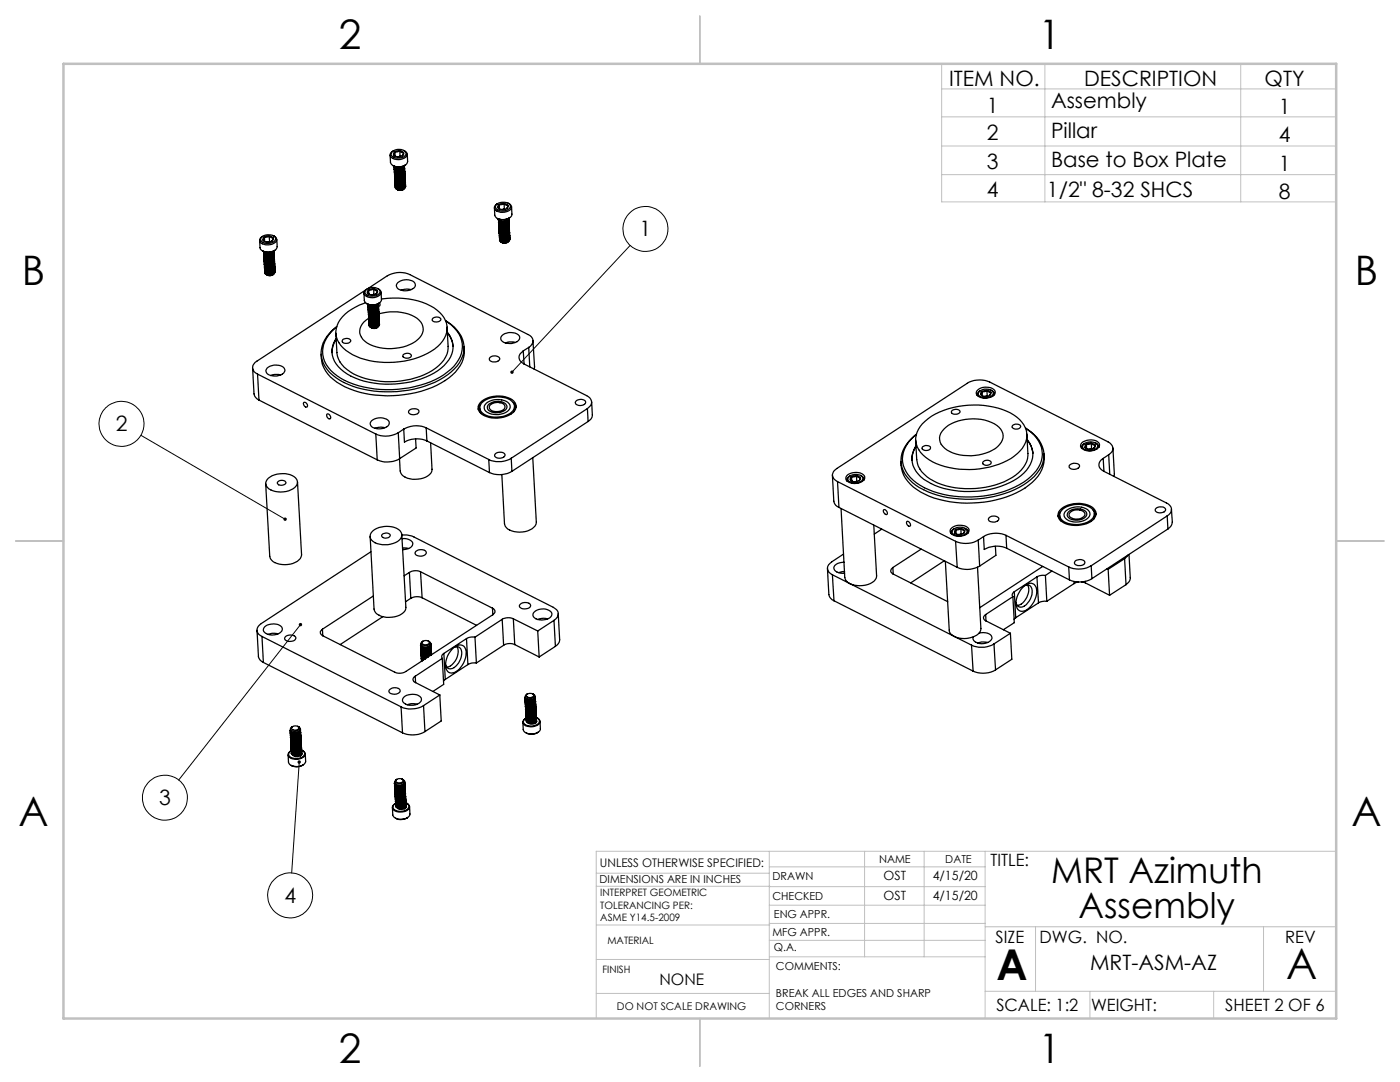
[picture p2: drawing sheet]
<svg xmlns="http://www.w3.org/2000/svg" width="279mm" height="216mm" viewBox="0 0 279 216" stroke-linecap="round" stroke-linejoin="round" font-family="sans-serif">
<defs><g id="words">
<g font-size="8.5">
<text x="198.9" y="195.5">A</text>
<text x="256.7" y="195.4">A</text>
</g>
<g font-size="8.1">
<text x="67.6" y="9.7">2</text>
<text x="207.3" y="9.7">1</text>
<text x="4.4" y="57">B</text>
<text x="270.4" y="57">B</text>
<text x="3.7" y="164.9">A</text>
<text x="269.7" y="164.9">A</text>
<text x="67.6" y="212.2">2</text>
<text x="207.3" y="212.2">1</text>
</g>
<g font-size="7.1">
<text x="209.8" y="176.1">MRT Azimuth</text>
<text x="215.2" y="183.2">Assembly</text>
</g>
<g font-size="4.2">
<text x="189.4" y="17.3">ITEM NO.</text>
<text x="216.3" y="17.3">DESCRIPTION</text>
<text x="252.4" y="17.3">QTY</text>
<text x="197" y="22.5">1</text>
<text x="209.8" y="21.6">Assembly</text>
<text x="255.2" y="22.8">1</text>
<text x="197" y="28">2</text>
<text x="209.8" y="27.6">Pillar</text>
<text x="255.2" y="28.3">4</text>
<text x="197" y="33.7">3</text>
<text x="209.8" y="33.3">Base to Box Plate</text>
<text x="255.2" y="34.1">1</text>
<text x="197" y="39.3">4</text>
<text x="208.9" y="39.3">1/2&quot; 8-32 SHCS</text>
<text x="255.2" y="39.7">8</text>
<text x="127.7" y="47.2">1</text>
<text x="23.1" y="86.1">2</text>
<text x="31.8" y="160.7">3</text>
<text x="56.7" y="180.1">4</text>
<text x="217.5" y="193.6">MRT-ASM-AZ</text>
</g>
<g font-size="3.4">
<text x="197.7" y="172.9">TITLE:</text>
<text x="198.7" y="188.1">SIZE</text>
<text x="207.5" y="188.1">DWG. NO.</text>
<text x="256.5" y="188.2">REV</text>
<text x="198.8" y="201.7">SCALE: 1:2</text>
<text x="217.7" y="201.8">WEIGHT:</text>
<text x="244.5" y="201.7">SHEET 2 OF 6</text>
</g>
<text font-size="3.2" x="131.6" y="196.6">NONE</text>
<g font-size="2.5">
<text x="176.3" y="179.5">OST</text>
<text x="176.3" y="175.6">OST</text>
<text x="186.1" y="175.6">4/15/20</text>
<text x="186.1" y="179.5">4/15/20</text>
</g>
<text font-size="2.4" x="119.7" y="172.9">UNLESS OTHERWISE SPECIFIED:</text>
<g font-size="2.2">
<text x="175.4" y="172.2">NAME</text>
<text x="188.7" y="172.2">DATE</text>
<text x="119.7" y="176.2">DIMENSIONS ARE IN INCHES</text>
<text x="154.2" y="179.5">CHECKED</text>
<text x="154.2" y="175.6">DRAWN</text>
<text x="154.5" y="183.2">ENG APPR.</text>
<text x="154.2" y="186.7">MFG APPR.</text>
<text x="154.4" y="189.8">Q.A.</text>
<text x="154.9" y="193.6">COMMENTS:</text>
<text x="154.9" y="198.9">BREAK ALL EDGES AND SHARP</text>
<text x="154.9" y="201.6">CORNERS</text>
</g>
<text font-size="2.1" x="123.1" y="201.6">DO NOT SCALE DRAWING</text>
<g font-size="2">
<text x="119.8" y="178.8">INTERPRET GEOMETRIC</text>
<text x="119.8" y="181.3">TOLERANCING PER:</text>
<text x="119.8" y="183.8">ASME Y14.5-2009</text>
<text x="121.2" y="188.4">MATERIAL</text>
<text x="120.2" y="194.1">FINISH</text>
</g>
</g></defs>
<g fill="none" stroke="#000" stroke-width=".2">
<path d="M125.8 49l-23.6 25.3M28.1 86.9l28.8 16.7M60 124.6l-24.3 31M59.7 152l-1.5 22.2"/>
<circle cx="128.8" cy="45.7" r="4.5"/>
<circle cx="24.2" cy="84.6" r="4.5"/>
<circle cx="32.9" cy="159.2" r="4.5"/>
<circle cx="57.9" cy="178.7" r="4.5"/>
</g>
<g fill="none" stroke="#c0c0c0" stroke-width=".2">
<path d="M137.9 12.7h128.8v27.6h-78.8v-27.6M187.9 17.7h78.8M208.5 12.7v27.6M247.6 12.7v27.6M187.9 23.3h78.8M187.9 29.1h78.8M187.9 34.9h78.8M266.7 41.3v5.7M266.7 52.7v5.7M119 174.2h34.5M119 176.8h34.6M153.5 169.9v33.3"/>
<path d="M153.5 176.9h43.1M153.5 173h43.1M172.5 169.9v21M184.4 169.9v21M196.6 169.9v33.3M266.7 169.9h-147.7v33.3M119 198.2h34.5M119 191.5h34.5M119 184.6h34.6M153.5 180.6h43.1M153.5 184.3h43.1M153.5 187.6h43.1"/>
<path d="M153.6 190.9h43M196.6 197.8h70.1M196.6 184.9h70.1M206.7 184.9v12.9M217.5 197.8v5.4M242.2 197.8v5.4M252.2 184.9v12.9"/>
</g>
<path d="M139.7 3.2v9.5M3.1 107.9h9.6M266.7 107.9h9.5M139.7 203.2v9.6" fill="none" stroke="#c0c0c0" stroke-width=".25"/>
<path d="M12.7 12.7h254v190.5h-254z" fill="none" stroke="#c0c0c0" stroke-width=".5"/>
<path d="M59.8 124.4a.35 .35 0 0 0-.1 .5 .35 .35 0 0 0 .5 0 .35 .35 0 0 0 0-.5l-.2 .2 .2-.2zM59.5 151.8a.33 .33 0 0 0 0 .5 .33 .33 0 0 0 .5-.1 .33 .33 0 0 0-.3-.5v.3v-.3zM56.6 103.4a.33 .33 0 0 0 .1 .5 .33 .33 0 0 0 .5-.1l-.3-.2 .3 .2a.33 .33 0 0 0-.1-.5 .33 .33 0 0 0-.5 .1zM101.9 74l.1 .5 .2-.2-.2 .2a.34 .34 0 0 0 .4 0 .34 .34 0 0 0 0-.5 .34 .34 0 0 0-.5 0z" fill="#000"/>
<g fill="none" stroke="#000" stroke-width=".25">
<path d="M77.9 30.9v1.6l.6 .6M78.2 30.4a1.95 1.95 0 0 1 2.8 .1 1.39 1.39 0 0 1-1.8 1l-.7-.1a.63 .63 0 0 1-.3-1zM78.6 30.9a1.49 1.49 0 0 0 1.7 .2M78.6 30.9l.4 .3M78.6 33.2h.1M78.7 35.1h.1M78.8 30.3a.42 .42 0 0 0-.2 .6M78.8 30.3l-.2 .6M78.8 36.4h.1M78.8 30.3v.8M78.9 37.2v.2M79.2 37.5h.1"/>
<path d="M79.8 30.1l.4 .1 .3 .3M79.8 30.1l-1 .2M79.8 30.1l.4 .3 .3 .1M79.8 30.1l-.5 .2h-.5M79.8 30.1v1.1M79.8 31.2l-.4 .1M79.8 31.2h.1M80.5 30.5v.3l-.2 .3M80.5 30.5l-.2 .6M80.6 30a.79 .79 0 0 1 .7 .8 .79 .79 0 0 1-.7 .8 2.31 2.31 0 0 1-2.7-.4 .84 .84 0 0 1 .6-1.1M80.6 37.8l-.8 .2-.4-.1M80.7 33.4l.1 .1a1.2 1.2 0 0 1-2.1 .3v-.1"/>
<path d="M80.7 33.1v.1a1.24 1.24 0 0 1-2 .5v-.4M80.7 33.1a1.28 1.28 0 0 1-2.1 .1M80.7 33.1a1.26 1.26 0 0 1-2.1 .1M80.7 34l.1 .2a1.22 1.22 0 0 1-2.1 .3l.1-.2M80.7 33.7l.1 .2a1.19 1.19 0 0 1-2.1 .2v-.1M80.7 33.2v.1a1.15 1.15 0 0 1-.9 .7 1.15 1.15 0 0 1-1.1-.5M80.8 34.7v.1a1.22 1.22 0 0 1-2.1 .3l.1-.1M80.8 34.4v.1a1.19 1.19 0 0 1-2.1 .3l.1-.2M80.8 33.9a1.19 1.19 0 0 1-2.1 .3v-.1M80.8 33.5a1.17 1.17 0 0 1-1 .8 1.17 1.17 0 0 1-1.1-.5M80.8 33.9h.1M80.8 35.3l.1 .2a1.2 1.2 0 0 1-2.1 .2v-.1"/>
<path d="M80.8 35v.1a1.24 1.24 0 0 1-2 .5v-.3M80.8 34.2a1.19 1.19 0 0 1-2.1 .3M80.8 36l.1 .1a1.22 1.22 0 0 1-2.1 .3l.1-.1M80.8 35.7l.1 .1a1.19 1.19 0 0 1-2.1 .3v-.2M80.8 37.5a1.12 1.12 0 0 1-1.6 .2M80.8 35.1l.1 .1a1.17 1.17 0 0 1-2.1 .2M80.8 34.8a1.17 1.17 0 0 1-.9 .8 1.17 1.17 0 0 1-1.2-.5M80.8 34.5a1.19 1.19 0 0 1-2.1 .3M80.9 36.3v.1a1.19 1.19 0 0 1-2.1 .3l.1-.1M80.9 35.5a1.17 1.17 0 0 1-1 .8 1.17 1.17 0 0 1-1.1-.6M80.9 35.8h.1M80.9 32.9a2.52 2.52 0 0 1-2.4 .2"/>
<path d="M80.9 37l.1 .1a1.22 1.22 0 0 1-2.1 .3M80.9 36.6a.98 .98 0 0 1-1.4 .9l-.5-.2-.1-.4M80.9 36.4v.1a1.22 1.22 0 0 1-2.1 .3v-.1M80.9 36.1a1.17 1.17 0 0 1-.9 .8 1.17 1.17 0 0 1-1.2-.5M80.9 35.8a1.22 1.22 0 0 1-2.1 .3M80.9 36.8a1.2 1.2 0 0 1-2.1 .2M80.9 36.8h.1M81 37.1a1.2 1.2 0 0 1-2.1 .4v-.1M81.3 30.8l.1 1.4a1.82 1.82 0 0 1-2.6 1l-.3-.1M51.8 48l.1 1.5 .1 .2 .4 .4M52.1 47.4a2.03 2.03 0 0 1 2.9 .1 1.43 1.43 0 0 1-1.9 1.1l-.6-.2a.63 .63 0 0 1-.4-1zM52.5 47.9a1.36 1.36 0 0 0 1.8 .2"/>
<path d="M52.5 47.9l.4 .3M52.6 50.5v.1M52.7 51.5h.1M52.7 51.8v.1M52.7 52.8h.1M52.8 47.3a.42 .42 0 0 0-.3 .6M52.8 47.3l-.3 .6M52.8 47.3v.9M52.8 53.8h.1M52.8 54.4l.4 .4M52.9 54.3l-.1 .1M53.1 54.5v.1"/>
<path d="M53.7 47.1l.5 .1 .3 .3M53.7 47.1l-.9 .2M53.7 47.1l.8 .4M53.7 47.1l.1 1.1M53.8 48.2l-.4 .1M53.8 48.2l.1 .1M54.5 47.5v.2l-.2 .4M54.5 47.5l-.2 .6M54.5 47a.79 .79 0 0 1 .7 .8 .79 .79 0 0 1-.6 .8 2.24 2.24 0 0 1-2.7-.3 .81 .81 0 0 1 .5-1.1M54.5 54.8l-.5 .2-.7-.1M54.6 50.4l.1 .2a1.22 1.22 0 0 1-2.1 .2l.1-.1M54.6 50.1a1.26 1.26 0 0 1-2 .1 1.18 1.18 0 0 0 2-.1 .97 .97 0 0 1-1.3 .9l-.6-.3v-.3"/>
<path d="M54.7 51l.1 .2a1.22 1.22 0 0 1-2.1 .3v-.2M54.7 50.7a.97 .97 0 0 1-1.4 .9l-.6-.2v-.4M54.7 50.2a1.15 1.15 0 0 1-.9 .8 1.15 1.15 0 0 1-1.2-.4M54.7 51.7l.1 .2a1.22 1.22 0 0 1-2.1 .2v-.1M54.7 51.4l.1 .1a1.17 1.17 0 0 1-2.1 .3v-.2M54.7 50.9a1.24 1.24 0 0 1-2 .5v-.2M54.7 50.6a1.17 1.17 0 0 1-.9 .8 1.17 1.17 0 0 1-1.2-.5v-.1M54.7 50.9h.1M54.8 52.4v.1a1.22 1.22 0 0 1-2.1 .3l.1-.2M54.8 52v.2a1.19 1.19 0 0 1-2.1 .3l.1-.2M54.8 54.5a1.08 1.08 0 0 1-1.6 .3M54.8 51.5a1.17 1.17 0 0 1-2.1 .4"/>
<path d="M54.8 51.2a1.18 1.18 0 0 1-1 .8 1.18 1.18 0 0 1-1.1-.5M54.8 53l.1 .1a1.22 1.22 0 0 1-2.1 .3v-.1M54.8 52.7v.1a1.24 1.24 0 0 1-2 .5v-.3M54.8 52.2a1.19 1.19 0 0 1-2.1 .3M54.8 51.9a1.19 1.19 0 0 1-2.1 .2M54.8 52.2h.1M54.8 53.7l.1 .1a1.22 1.22 0 0 1-2.1 .3l.1-.2M54.8 53.3l.1 .2a1.17 1.17 0 0 1-2.1 .2v-.1M54.8 52.8a1.24 1.24 0 0 1-2 .5v-.2M54.8 52.5a1.17 1.17 0 0 1-.9 .8 1.17 1.17 0 0 1-1.2-.5M54.9 50a2.52 2.52 0 0 1-2.5 .1M54.9 54v.1a1.19 1.19 0 0 1-2.1 .3"/>
<path d="M54.9 53.5a1.19 1.19 0 0 1-2.1 .3M54.9 53.2a1.18 1.18 0 0 1-2.1 .2M54.9 53.2h.1M54.9 53.5h.1M54.9 53.8a1.19 1.19 0 0 1-2.1 .3M54.9 54.2a1.15 1.15 0 0 1-1.7 .6M55.2 47.8l.1 1.4a1.82 1.82 0 0 1-2.5 1l-.4-.1M72.6 58.5l.1 1.5 .5 .6M72.9 57.9l-21.6 14.2a1.36 1.36 0 0 0-.9 1.3 1.36 1.36 0 0 0 1 1.2M73 57.9a1.95 1.95 0 0 1 2.8 .1 1.39 1.39 0 0 1-1.9 1.1l-.6-.2a.63 .63 0 0 1-.3-1zM73.3 58.5a1.49 1.49 0 0 0 1.8 .1M73.3 58.5l.4 .2"/>
<path d="M73.4 57.6l3.9-2.6a5 5 0 0 1 4.5-.2l23.6 11.9a1.35 1.35 0 0 1 1 1.3 1.35 1.35 0 0 1-.9 1.3M73.6 57.9l-.3 .3v.3M73.6 57.9l-.3 .6M73.6 57.9v.8M74.6 57.6l.5 .2 .2 .2M74.6 57.6l-1 .3M74.6 57.6l.3 .4h.4M74.6 57.6l-.4 .3h-.6M74.6 57.6v1.1M74.6 58.7l-.4 .1M74.6 58.7l.1 .1M75.3 58v.3l-.2 .3"/>
<path d="M75.3 58l-.2 .6M75.4 57.6a.78 .78 0 0 1 .7 .7 .78 .78 0 0 1-.7 .8 2.11 2.11 0 0 1-2.8-.5l.1-.5 .5-.4M76.1 58.3v1.5a1.82 1.82 0 0 1-2.5 .9l-.4-.1M76.1 59.7a15.4 15.4 0 0 1 11.1 2.2 4.3 4.3 0 0 1 .1 7.2 16.9 16.9 0 0 1-15.4 2.4 7.2 7.2 0 0 1-4.8-4.3 5.2 5.2 0 0 1 3.1-5.5l2.8-1.3M79.4 56.4a2.63 2.63 0 0 1 3.4 0 .9 .9 0 0 1-.7 1.4 2.55 2.55 0 0 1-2.9-.4 .7 .7 0 0 1 .2-1zM82.1 57.8l-.9-.1-1.2 .2M98.7 41.5v1.5l.6 .6M99 40.9a2.03 2.03 0 0 1 2.8 .1 1.17 1.17 0 0 1-1.4 1.1l-.7-.1a.77 .77 0 0 1-.7-1.1zM99.4 41.4a1.36 1.36 0 0 0 1.7 .2M99.4 41.4l.4 .3M99.5 43.7h-.1a1.25 1.25 0 0 0 2.1-.1l.1 .1a1.22 1.22 0 0 1-2.1 .3v-.1M99.5 45h.1"/>
<path d="M99.6 40.8l-.2 .3v.3M99.6 40.8l-.2 .6M99.6 40.8l.1 .9M99.7 47.8v.1M100 48v.1M100.6 40.6l.5 .1 .3 .3M100.6 40.6l-1 .2M100.6 40.6l.4 .3 .4 .1M100.6 40.6v1.1M100.6 41.7l-.4 .1M100.6 41.7l.2 .1M101.4 41a.42 .42 0 0 1-.3 .6"/>
<path d="M101.4 41l-.3 .6M101.4 40.5a.79 .79 0 0 1 .7 .8 .79 .79 0 0 1-.6 .8 2.05 2.05 0 0 1-2.8-.6l.1-.4 .5-.5M101.4 48.3l-.5 .2-.7-.1M101.5 43.6a1.25 1.25 0 0 1-2.1 .1M101.5 44.2l.1 .2a1.22 1.22 0 0 1-2.1 .3l.1-.2M101.5 43.9a1.11 1.11 0 0 1-.8 .9 1.11 1.11 0 0 1-1.2-.5l.1-.1M101.6 44.9v.1a1.2 1.2 0 0 1-2 .3v-.1M101.6 44.6a.97 .97 0 0 1-1.4 .8l-.6-.2v-.4M101.6 44.1a1.18 1.18 0 0 1-2.1 .2M101.6 43.8a1.2 1.2 0 0 1-2.1 .2M101.6 43.7v.1M101.6 45.5l.1 .2a1.22 1.22 0 0 1-2.1 .3v-.2"/>
<path d="M101.6 45.2a1.07 1.07 0 0 1-1.7 .8l-.3-.4v-.1M101.6 44.7a1.15 1.15 0 0 1-.9 .8 1.15 1.15 0 0 1-1.1-.5M101.6 44.4a1.17 1.17 0 0 1-.9 .8 1.17 1.17 0 0 1-1.2-.5M101.6 46.2l.1 .1a1.22 1.22 0 0 1-2.1 .3l.1-.1M101.6 45.9a1.11 1.11 0 0 1-.8 .9 1.11 1.11 0 0 1-1.2-.5l.1-.2M101.6 48a1.11 1.11 0 0 1-1.6 .3M101.6 45.4a1.18 1.18 0 0 1-2 .2M101.6 45a1.17 1.17 0 0 1-.9 .8 1.17 1.17 0 0 1-1.1-.5M101.7 46.8v.2a1.2 1.2 0 0 1-2 .2v-.1M101.7 46.5a.97 .97 0 0 1-1.4 .9l-.6-.3v-.3M101.7 46a1.18 1.18 0 0 1-2.1 .3M101.7 45.7a1.2 1.2 0 0 1-2.1 .3"/>
<path d="M101.7 45.7h.1M101.7 43.5a2.52 2.52 0 0 1-2.4 .1M101.7 47.5l.1 .1a1.22 1.22 0 0 1-2.1 .3M101.7 47.2a1.07 1.07 0 0 1-1.7 .7l-.2-.1-.1-.4M101.7 46.6a1.13 1.13 0 0 1-.9 .8 1.13 1.13 0 0 1-1.1-.5M101.7 46.3a1.17 1.17 0 0 1-.9 .8 1.17 1.17 0 0 1-1.2-.5M101.7 47.3a1.17 1.17 0 0 1-2 .3M101.7 47a1.19 1.19 0 0 1-2 .3M101.8 47.7a1.15 1.15 0 0 1-.9 .8 1.15 1.15 0 0 1-1.2-.5v-.1M101.8 47.6v.1M102.1 41.3l.1 1.4a1.82 1.82 0 0 1-2.6 1l-.3-.1M50.4 73.4l.3 5.3a1.77 1.77 0 0 0 1 1.1"/>
<path d="M51.4 74.6l23.6 12M51.4 74.6l.3 5.2M51.7 79.8l23.6 12M53.3 73.4a2.67 2.67 0 0 1 3.4 .1 1.05 1.05 0 0 1-1.1 1.4 2.06 2.06 0 0 1-2.5-.7v-.3zM56 74.8l-1.2-.1-.8 .2M67.1 67.7l-.2 .2a5.4 5.4 0 0 0-.6 2.5M68.4 67.7a.96 .96 0 0 1 1.6 .4 1.06 1.06 0 0 1-1.7 0zM73.2 60.6a2.52 2.52 0 0 0 2.5-.1h.1a.43 .43 0 0 1-.3 .7M73.4 60.7a1.28 1.28 0 0 0 2.1-.1 1.23 1.23 0 0 1-2.1 .1zM73.5 61.7h.1M73.5 62.7h.1M73.6 63.3v.1"/>
<path d="M73.6 63.6v.1M73.6 64.6h.1M73.7 64.9l.3 .4M73.7 64.8v.1M73.9 65.1h.1M75.4 65.3l-.6 .2-.6-.1M75.5 60.6v.1a1.22 1.22 0 0 1-2.1 .3l.1-.1M75.5 61.3l.1 .1a1.22 1.22 0 0 1-2.1 .3v-.1M75.5 61a1.07 1.07 0 0 1-1.7 .7l-.4-.3 .1-.2M75.5 61.9l.1 .2a1.22 1.22 0 0 1-2.1 .2l.1-.1M75.5 61.6a.98 .98 0 0 1-1.3 .9l-.6-.3v-.3M75.5 61.1a1.18 1.18 0 0 1-2.1 .2"/>
<path d="M75.5 60.7a1.16 1.16 0 0 1-.9 .9 1.16 1.16 0 0 1-1.2-.6M75.5 61.1h.1M75.6 62.5v.2a1.22 1.22 0 0 1-2 .3v-.2M75.6 62.2a.98 .98 0 0 1-1.4 .9l-.6-.2v-.4M75.6 61.7a1.18 1.18 0 0 1-2.1 .3M75.6 61.4a1.2 1.2 0 0 1-2.1 .3M75.6 63.2l.1 .2a1.22 1.22 0 0 1-2.1 .2v-.1M75.6 62.9a1.07 1.07 0 0 1-1.7 .8l-.3-.4v-.2M75.6 65a1.11 1.11 0 0 1-1.6 .3M75.6 62.4a1.17 1.17 0 0 1-.9 .8 1.17 1.17 0 0 1-1.2-.5h.1M75.6 62.1a1.22 1.22 0 0 1-2.1 .3v-.1M75.6 62.6a8.9 8.9 0 0 1 8 1.3 2.45 2.45 0 0 1-.2 3.8 9.3 9.3 0 0 1-10.6 .4 2.52 2.52 0 0 1 .3-4.2l.5-.4"/>
<path d="M75.6 62.1h.1M75.6 63.9l.1 .1a1.22 1.22 0 0 1-2.1 .3l.1-.2M75.6 63.5a.97 .97 0 0 1-1.3 .9l-.6-.2v-.4M75.6 63.1a1.22 1.22 0 0 1-2 .3M75.6 62.7a1.16 1.16 0 0 1-.9 .8 1.16 1.16 0 0 1-1.1-.5M75.6 63v.1M75.7 64.5v.1a1.22 1.22 0 0 1-2 .3M75.7 64.2a.97 .97 0 0 1-1.4 .9l-.6-.3v-.3M75.7 63.7a1.18 1.18 0 0 1-2.1 .3M75.7 63.4a1.2 1.2 0 0 1-2.1 .3M75.7 64.3a1.15 1.15 0 0 1-.9 .8 1.15 1.15 0 0 1-1.1-.5M75.7 64a1.22 1.22 0 0 1-2.1 .3"/>
<path d="M75.7 64h.1M75.7 64.7a1.17 1.17 0 0 1-1.7 .6M80.6 70.7a.95 .95 0 0 1 1.5 .3 1.01 1.01 0 0 1-1.7 0zM86.4 63.5a.97 .97 0 0 1 1.6 .3 1.06 1.06 0 0 1-1.7 0zM88.9 64a6.4 6.4 0 0 1 3.6 6.4 9.5 9.5 0 0 1-5.7 5.9 22.9 22.9 0 0 1-18.2 0 7.4 7.4 0 0 1-4.5-5.2 6.5 6.5 0 0 1 3.1-5.9M88.9 64a5.8 5.8 0 0 1 3.2 6.6 10.1 10.1 0 0 1-6.2 5.6 21.9 21.9 0 0 1-17.9-.7 6.5 6.5 0 0 1-3.6-5.4 6.7 6.7 0 0 1 2.8-4.9M89.2 65.3l.2 3.8a5.5 5.5 0 0 1-3.1 4.8 17 17 0 0 1-16.4 .3 4.9 4.9 0 0 1-2.7-3.9l-.2-3.8M89.3 66.3a4.6 4.6 0 0 1-.7 6.7 16.7 16.7 0 0 1-11.9 3.7 13.4 13.4 0 0 1-9.2-3.5 4.3 4.3 0 0 1-.4-5.7M89.3 66.4l.1 .1a4.7 4.7 0 0 1 1 2.6M92.6 69.1a6.4 6.4 0 0 1-3 6.3 21.7 21.7 0 0 1-15.8 3.3 13.6 13.6 0 0 1-8.4-4.1 5.4 5.4 0 0 1-1.3-3.9M97.8 71.3a1.34 1.34 0 0 1 1.9 .2 1.15 1.15 0 0 1-1 .7 1.15 1.15 0 0 1-1.1-.6zM100.2 67a2.67 2.67 0 0 1 3.4 0 1.05 1.05 0 0 1-1.1 1.4 2.08 2.08 0 0 1-2.6-.7z"/>
<path d="M102.9 68.3l-1.3-.1-.7 .2M104.4 70a1.38 1.38 0 0 0-.8 1.4 1.38 1.38 0 0 0 1 1.2M104.4 70l.2 2.6M104.6 72.6l12.5 6.4a1.37 1.37 0 0 1 1 1.2 1.37 1.37 0 0 1-.9 1.3M105.5 69.3l-1.1 .7M105.5 69.3l.2 3.9M106.4 68l.3 5.2-.1 .4M115 80a1.29 1.29 0 0 1 1.9 .2 1.16 1.16 0 0 1-1.9 .5 .42 .42 0 0 1 0-.7zM195.1 78.8v.1M195.1 77.9a2.52 2.52 0 0 1 3.5 .2 1.37 1.37 0 0 1-1.6 1.3h-.9l-.7-.2a.78 .78 0 0 1-.3-1.3zM195.4 78.2a1.99 1.99 0 0 1 2.8 .1 1.43 1.43 0 0 1-1.8 1.1l-.7-.2a.63 .63 0 0 1-.3-1zM195.7 78h-.2a.77 .77 0 0 0-.4 1"/>
<path d="M195.8 78.7a1.36 1.36 0 0 0 1.7 .2M195.8 78.7l.3 .3M196 78.1l-.3 .3 .1 .3M196 78.1l-.2 .6M196 78.1v.9M197 77.9l.3 .1 .4 .3M197 77.9l-1 .2M197 77.9l.7 .4M197 77.9l-.5 .2h-.5M197 77.9v1.1M197 79l-.4 .1M197 79l.1 .1"/>
<path d="M197.7 78.3v.4l-.2 .2M197.7 78.3l-.2 .6M197.8 77.8l.1 .1a.71 .71 0 0 1 .5 .9M198.5 78.6v.1M53.6 95.4a4.6 4.6 0 0 1 5.4 0 1.44 1.44 0 0 1-.9 2.3 4.5 4.5 0 0 1-4.7-.4 1.19 1.19 0 0 1 .2-1.9zM55.5 96.1a1.05 1.05 0 0 1 1.6 .2 .95 .95 0 0 1-.9 .5 .95 .95 0 0 1-.8-.5zM59.4 96.2l.8 14.5a2.44 2.44 0 0 1-2.3 1.9 3.9 3.9 0 0 1-3.9-1.1l-.2-.5-.8-14.5M60.6 80.3a.56 .56 0 0 1 .6 .3 .56 .56 0 0 1-.1 .6l-.4-.3-.2-.4zM65.3 82.6a.58 .58 0 0 1 .6 .3 .58 .58 0 0 1-.1 .7l-.5-.3zM74.2 84a2.67 2.67 0 0 1 3.4 0 .93 .93 0 0 1-.8 1.3 2.55 2.55 0 0 1-2.8-.4 .7 .7 0 0 1 .2-.9zM75 86.6l.3 5.2M76.8 85.3l-.8-.1-1.2 .2"/>
<path d="M79.5 86.4a5 5 0 0 1-4.5 .2M79.5 86.4l.3 5.1M79.8 91.5a5 5 0 0 1-4.5 .3M80.6 85.6l.1 2.6a5 5 0 0 1 4.5-.2M80.6 85.6l-1.1 .8M81.7 81.8a1.38 1.38 0 0 1 1.9 .2 1.17 1.17 0 0 1-1 .8 1.17 1.17 0 0 1-1.1-.6zM82.9 87.6l.1 1.8-3.2 2.1M85.1 85.4a4.9 4.9 0 0 0-4.5 .2M85.1 85.4l12.4 6.3M85.1 85.4l.1 2.6M85.2 88l12.5 6.3M85.9 88.3l.3 5.3a2.35 2.35 0 0 1-2.2 1.9 3.9 3.9 0 0 1-4-1.1l-.3-2.9"/>
<path d="M95.7 81.4l.3 1.1M95.9 80.8l-.5 .9M96.1 80.5a5 5 0 0 1 6.1-.4 1.46 1.46 0 0 1-.5 2.4 5.3 5.3 0 0 1-5.5-.1 1.33 1.33 0 0 1-.1-1.9zM96.1 80.1a5.5 5.5 0 0 1 6.5-.1 1.59 1.59 0 0 1-.6 2.6 5.5 5.5 0 0 1-6.1-.2 1.48 1.48 0 0 1 .2-2.3zM97 80.5a3.7 3.7 0 0 1 4.6 0 1.14 1.14 0 0 1-.7 1.8 3.7 3.7 0 0 1-4.1-.5 1.06 1.06 0 0 1 .2-1.3zM97.5 91.7l.2 2.6M97.6 80.6a2.64 2.64 0 0 1 3.5 .2 .97 .97 0 0 1-.9 1.4 2.63 2.63 0 0 1-2.9-.6 .78 .78 0 0 1 .3-1zM97.8 80.9a2.25 2.25 0 0 1 2.8-.1 .79 .79 0 0 1-.6 1.2 1.77 1.77 0 0 1-2.4-.6zM98.9 90.5a1.38 1.38 0 0 1 1.9 .2 1.17 1.17 0 0 1-1 .7 1.17 1.17 0 0 1-1.1-.5zM102 91.4a4.7 4.7 0 0 1-4.5 .3M102 91.4l.2 2.7M102.2 94.1a5 5 0 0 1-4.5 .2"/>
<path d="M102.4 80.4l.6 .8M102.7 81l-.1 1.2M106.3 91.3l.7 12.9a2.44 2.44 0 0 1-2.2 1.9 3.9 3.9 0 0 1-4-1.1l-.1-.5-.5-9.8M117.2 81.5l-15.2 9.9M117.2 81.5l.2 2.6M117.4 84.1l-15.2 10M118.1 80.2l.1 2.6a1.4 1.4 0 0 1-.8 1.3M166.1 94.8l.3 5.4a1.56 1.56 0 0 0 1 1M167.1 96.1l23.6 11.9M167.1 96.1l.3 5.1M169.1 94.9a2.67 2.67 0 0 1 3.4 0 .94 .94 0 0 1-.7 1.3 2.35 2.35 0 0 1-3-.6zM169.3 95.2a1.95 1.95 0 0 1 2.9 .1 1.39 1.39 0 0 1-1.9 1.1l-.3-.1a.71 .71 0 0 1-.7-.3 .71 .71 0 0 1 0-.8z"/>
<path d="M169.6 95l-.5 .4-.1 .6v-.2M169.7 95.7a1.36 1.36 0 0 0 1.8 .2M169.7 95.7l.4 .4M169.9 95.1l-.2 .3v.3M169.9 95.1l-.2 .6M169.9 95.1l.1 .9M170.9 94.9l.8 .4M170.9 94.9l-1 .2M170.9 94.9l.4 .3 .4 .1M170.9 94.9l-.4 .2h-.6M170.9 94.9l.1 1.1M171 96l-.4 .1"/>
<path d="M171 96l.1 .1M171.7 95.3v.3l-.2 .3M171.7 95.3l-.2 .6M171.7 94.9h.2a.76 .76 0 0 1 .5 .9M172.4 95.6v.1M182.8 89.1l-.1 .3a4.3 4.3 0 0 0-.7 2.4M184.1 84.6a14.8 14.8 0 0 1 11.2-3.8 12.9 12.9 0 0 1 8.2 2.9 4.3 4.3 0 0 1-.4 6.8 15.7 15.7 0 0 1-10.7 3.2 12.1 12.1 0 0 1-8.7-3.4 4.1 4.1 0 0 1 .4-5.7zM184.2 89.1l.4-.2 .9 .1a.4 .4 0 0 1 .2 .4 .4 .4 0 0 1-.2 .3l-.9 .2-.4-.2a.34 .34 0 0 1 0-.6zM188.4 85.6a9.2 9.2 0 0 1 8.8-1.6 3.7 3.7 0 0 1 3 2.9 3.9 3.9 0 0 1-2.7 3.2 10 10 0 0 1-8.5-.3 2.52 2.52 0 0 1-.6-4.2zM190 81.9a.97 .97 0 0 1 1.6 .3 1.06 1.06 0 0 1-1.7 0zM196.3 92.1a.91 .91 0 0 1 1.5 .3 1.01 1.01 0 0 1-1.7 0zM202.1 84.8a.97 .97 0 0 1 1.6 .4 1.04 1.04 0 0 1-1.7 0z"/>
<path d="M204.7 85.4a6.3 6.3 0 0 1 3.5 6.4 8.6 8.6 0 0 1-4.8 5.4 22.2 22.2 0 0 1-19.9 .1 6.7 6.7 0 0 1-3.7-5.4 6.8 6.8 0 0 1 3.1-5.3 6 6 0 0 0-2.6 6.3 8.8 8.8 0 0 0 6 5.2 21.8 21.8 0 0 0 18.7-2.4 6.4 6.4 0 0 0 3-5.7 6.6 6.6 0 0 0-3.3-4.6M204.9 86.6l.2 3.9a6 6 0 0 1-3.9 5.2 17.5 17.5 0 0 1-14.9 .3 5.4 5.4 0 0 1-3.3-4.3l-.3-3.8M205 87.7a4.6 4.6 0 0 1-.7 6.7 17.4 17.4 0 0 1-13.9 3.5 11.2 11.2 0 0 1-7.6-3.8 4.4 4.4 0 0 1 0-5.1M205 87.8l.1 .2a4.2 4.2 0 0 1 1 2.5M208.4 90.6a6.5 6.5 0 0 1-3.1 6.2 21.9 21.9 0 0 1-17.9 2.9 10.7 10.7 0 0 1-7.1-4.9 5.8 5.8 0 0 1-.5-2.7M213.4 92.9a1.34 1.34 0 0 1 2 0 1.17 1.17 0 0 1-.9 .8 1.17 1.17 0 0 1-1.1-.6zM215.9 88.4a2.67 2.67 0 0 1 3.4 0 .94 .94 0 0 1-.7 1.3 2.37 2.37 0 0 1-2.9-.6zM216.2 88.7a1.95 1.95 0 0 1 2.8 .1 1.39 1.39 0 0 1-1.8 1.1l-.4-.1a.71 .71 0 0 1-.6-.3 .71 .71 0 0 1 0-.8zM216.5 88.5l-.3 .2a.61 .61 0 0 0-.3 .8v-.2M216.6 89.3a1.36 1.36 0 0 0 1.7 .1M216.6 89.3l.4 .3M216.8 88.7l-.3 .3 .1 .3"/>
<path d="M216.8 88.7l-.2 .6M216.8 88.7l.1 .8M217.8 88.4l.7 .4M217.8 88.4l-1 .3M217.8 88.4l.4 .4h.3M217.8 88.4l-.4 .3h-.6M217.8 88.4v1.1M217.8 89.5l-.4 .1M217.8 89.5l.1 .1M218.5 88.8l.1 .3-.3 .3M218.5 88.8l-.2 .6M218.6 88.4h.1a.76 .76 0 0 1 .6 .9"/>
<path d="M219.3 89.1v.2M220.2 91.5a1.36 1.36 0 0 0-.9 1.3 1.36 1.36 0 0 0 1 1.3M220.2 91.5l.1 2.6M220.3 94.1l12.5 6.3a1.36 1.36 0 0 1 1 1.2 1.36 1.36 0 0 1-.9 1.3M221.3 90.7a1.36 1.36 0 0 0 .8-1.3 1.36 1.36 0 0 0-1-1.2l-23.6-12a4.9 4.9 0 0 0-4.5 .3l-26 17a1.37 1.37 0 0 0-.9 1.3 1.37 1.37 0 0 0 1 1.3M221.3 90.7l-1.1 .8M221.3 90.7l.2 3.9M222.1 89.4l.2 5.7M74 110.1l-21.9 14.3a1.36 1.36 0 0 0-.8 1.4 1.36 1.36 0 0 0 1 1.2M74.4 106a4.5 4.5 0 0 1 5.5-.1 1.47 1.47 0 0 1-1 2.4 4.3 4.3 0 0 1-4.9-.8 1.31 1.31 0 0 1 .4-1.5zM74.5 118.9l-10.2 6.7M76.3 106.6a1.01 1.01 0 0 1 1.6 .3 .95 .95 0 0 1-.9 .5 .95 .95 0 0 1-.8-.6z"/>
<path d="M80.2 106.7l.8 14.5a2.35 2.35 0 0 1-2.3 1.9 3.9 3.9 0 0 1-3.9-1.1l-.2-.5-.7-14.5M80.2 106.8h1l1 .2 28.2 14.2a1.38 1.38 0 0 1 1 1.2 1.38 1.38 0 0 1-.8 1.4M80.3 107.5a1.67 1.67 0 0 1 2.1 1.1 1.76 1.76 0 0 1-2 1.1M80.3 109.4l1.3 .1M81.7 114.2l-1.1 .7M81.7 114.2l.3 5.2M82 119.4l-1.1 .7M83 110a1.52 1.52 0 0 1 2.1 .1 1.2 1.2 0 0 1-2 .7 .46 .46 0 0 1-.1-.8zM83.9 114.1a2.33 2.33 0 0 0-2.2 .1M83.9 114.1l14.4 7.3M83.9 114.1l.3 5.2M84.2 119.3a2.53 2.53 0 0 0-2.2 .1"/>
<path d="M84.2 119.3l10.9 5.5M165.1 113.5l.4 5.3a1.7 1.7 0 0 0 .9 1.1M166.1 114.7l27.8 14M166.1 114.7l.3 5.2M166.4 119.9l27.8 14M167.4 101.2l23.6 12M167.9 101.5l.7 13.7a2.3 2.3 0 0 0 2.5 1.6 3.9 3.9 0 0 0 3.8-1.4l-.5-10.6M168.3 110.6l-2.3 1.5a1.36 1.36 0 0 0-.9 1.4 1.36 1.36 0 0 0 1 1.2M168.5 112.2l-1.2 .2a.94 .94 0 0 0-.9 1 .94 .94 0 0 0 1 .9l1.2 .1M168.6 114.1l-1.2 .2M176 105.6l-1.5 1M176.4 101.7a.65 .65 0 0 1 .6 1 .67 .67 0 0 1-.6-1z"/>
<path d="M178.2 113.2a.69 .69 0 0 0-.4 .7 .69 .69 0 0 0 .5 .6M178.2 113.2l.1 1.3M178.3 114.5l10.8 5.6M181 104a.67 .67 0 0 1 .6 1 .65 .65 0 0 1-.6-1zM183.8 109.6l-5.6 3.6M188.5 111.9l-6.7 4.4M188.7 112l.7 13.7a2.35 2.35 0 0 0 2.5 1.7 4 4 0 0 0 3.8-1.5l-.6-12.7M189.8 106.3v.2M189.9 105.4a2.67 2.67 0 0 1 3.4 0 1.05 1.05 0 0 1-1.1 1.5 2.08 2.08 0 0 1-2.6-.8zM190.4 105.6a2.04 2.04 0 0 1 2.6 .2 1.43 1.43 0 0 1-1.9 1.1l-.6-.1a.64 .64 0 0 1-.5-.6 .64 .64 0 0 1 .4-.6zM190.4 105.5l-.1 .1a.77 .77 0 0 0-.4 .9M190.5 106.3a1.42 1.42 0 0 0 1.8 .1"/>
<path d="M190.5 106.3l.4 .3M190.7 108l.3 5.2M190.8 105.7a.42 .42 0 0 0-.3 .6M190.8 105.7l-.3 .6M190.8 105.7v.8M191.8 105.5l.3 .1 .4 .3M191.8 105.5l-1 .2M191.8 105.5l.7 .4M191.8 105.5l-.5 .2h-.5M191.8 105.5v1.1M191.8 106.6h-.4M191.8 106.6h.1"/>
<path d="M192.5 105.9v.4l-.2 .1M192.5 105.9l-.2 .5M192.5 105.4l.2 .1a.71 .71 0 0 1 .5 .8M193.3 106.2v.1M195.2 107.8a5 5 0 0 1-4.5 .2M195.2 107.8l.3 5.2M195.5 113a5 5 0 0 1-4.5 .2M196.3 107.1l.1 2.5a5 5 0 0 1 4.5-.2M196.3 107.1l-1.1 .7M197.4 103.3a1.38 1.38 0 0 1 2 .1 1.16 1.16 0 0 1-1 .8 1.16 1.16 0 0 1-1.2-.6zM198.6 109l.2 1.8-3.3 2.2M200.8 106.8a4.9 4.9 0 0 0-4.5 .3"/>
<path d="M200.8 106.8l12.5 6.3M200.8 106.8l.1 2.6M200.9 109.4l12.5 6.3M202.1 119.1l-5.4 3.5M202.1 119.1l.3 5.1-2.2 1.5M202.4 118.1a.67 .67 0 0 0-.3 1M202.4 118.1l.3 5.2M204.1 117.3l.3-.4a1.39 1.39 0 0 1 1.7-.4 1.39 1.39 0 0 1 .8 1.6 4.4 4.4 0 0 1-2.6 3.8 1.22 1.22 0 0 1-1.5-1.4l.2-1.4 .4-1zM204.5 116.9a1.06 1.06 0 0 1 1.2 .1 1.06 1.06 0 0 1 .3 1.2 3.3 3.3 0 0 1-2.2 2.9 .98 .98 0 0 1-1-.8M205.1 116.7a3.2 3.2 0 0 1-2.1 4.1M206.9 115.1l-4.5 3M206.9 115.1l.4 5.2"/>
<path d="M208.1 113l-12.6 8.2M208.6 114.8l-1.1 .1-.6 .2M208.6 114.8l.3 5.2M208.9 120l-1.1 .1-.5 .2M209.9 113.9l-1.3 .9M211.5 102.8l.1 .9 .1 .3M211.5 101.8a5.5 5.5 0 0 1 6.8-.3 1.58 1.58 0 0 1-.6 2.6 5.6 5.6 0 0 1-6.1-.3 1.41 1.41 0 0 1-.1-2zM211.6 102.2l-.4 .9M212.1 101.6a5 5 0 0 1 6.1 .2 1.69 1.69 0 0 1-1.2 2.4 5.3 5.3 0 0 1-5-.4 1.39 1.39 0 0 1 .1-2.2zM212.5 102.1a3.6 3.6 0 0 1 4.8-.2 1.14 1.14 0 0 1-.7 1.9 3.5 3.5 0 0 1-4.1-.5 .92 .92 0 0 1 0-1.2zM213.3 102.1a2.75 2.75 0 0 1 3.5 .1 1.06 1.06 0 0 1-.9 1.4 2.35 2.35 0 0 1-2.9-.8zM213.3 113.1l.1 2.6"/>
<path d="M213.7 102.1a2.12 2.12 0 0 1 2.8 .3 1.22 1.22 0 0 1-1.5 1.2l-.8-.1a.76 .76 0 0 1-.8-.5 .76 .76 0 0 1 .3-.9zM214.3 116.5l-5.4 3.5M214.3 116v.5M214.6 111.9a1.32 1.32 0 0 1 1.9 .2 1.11 1.11 0 0 1-1.7 .6 .46 .46 0 0 1-.4-.3 .46 .46 0 0 1 .2-.5zM215.2 116.1l-.9 .4M215.8 116.1l.8 .2M216.6 116v.3M216.6 116.3l4.8 2.5M217.8 112.9a5 5 0 0 1-4.5 .2M217.8 112.9l.1 2.6M217.9 115.5a5 5 0 0 1-4.5 .2M218.2 101.8l.5 .9"/>
<path d="M218.4 102.4l-.1 1.2M220.9 113.5l.3 .1M221.2 113.6l.2 5.2M224.4 111.5l-3.2 2.1M224.4 111.5l.3 5.2M224.7 116.7l-3.3 2.1M225.1 110.7l-.7 .8M225.3 110.6l.3 4.7a1.47 1.47 0 0 1-.9 1.4M230.7 101.4a1.38 1.38 0 0 1 1.9 .2 1.17 1.17 0 0 1-1 .7 1.17 1.17 0 0 1-1.1-.5zM232.9 102.9l-15.1 10M232.9 102.9l.2 2.7M233.1 105.6l-15.2 9.9"/>
<path d="M233.8 101.6l.1 2.8a1.71 1.71 0 0 1-.8 1.2M51.3 125.8l.3 5.3a1.7 1.7 0 0 0 1 1.1M52.3 127l27.7 14M52.3 127l.3 5.2M52.6 132.2l27.7 14M52.8 125.1a2.67 2.67 0 0 1 3.4 0 .94 .94 0 0 1-.7 1.4 2.35 2.35 0 0 1-2.9-.7zM55.5 126.5l-1.2-.1-.8 .2M56.9 127.1a1.52 1.52 0 0 1 2.1 .1 .84 .84 0 0 1-1.1 .8l-.6-.1a.51 .51 0 0 1-.4-.3 .51 .51 0 0 1 0-.5zM64.3 125.6a.69 .69 0 0 0-.4 .6 .69 .69 0 0 0 .5 .7M64.3 125.6l.1 1.3M76.4 123l-8.5 5.6M77.8 137.6a1.48 1.48 0 0 1 2 .1 .96 .96 0 0 1-1.4 .8 .58 .58 0 0 1-.6-.2 .58 .58 0 0 1 0-.7z"/>
<path d="M80.6 139.1a2.67 2.67 0 0 1 3.4 .1 .94 .94 0 0 1-.7 1.3 2.35 2.35 0 0 1-3-.6zM82.9 134.9a.66 .66 0 0 0-.5 .7 .66 .66 0 0 0 .5 .6M82.9 134.9v1.3M82.9 136.2l4.9 2.5M84 129.4h.1M84 130.7a.95 .95 0 0 0 1.4 .4M84 130.4h.1M84.1 131v.3l.7 .2M84.1 131.3l.3 .5M84.1 130.5l-.1 .2a1.01 1.01 0 0 0 1.5 .4M84.1 130.9v.1a.79 .79 0 0 0 .8 .5M84.1 131.7l.1 .2"/>
<path d="M84.1 131.7h.1M84.1 131.2l.1 .4 .3 .1M84.1 131.5l.1 .4M84.2 131.8l-.1 .2M84.3 128l.8-.2a.44 .44 0 0 1 .4 .1 .44 .44 0 0 1 .1 .5 .77 .77 0 0 1-.8 .3 .77 .77 0 0 1-.6-.6zM84.4 128l-.4 .3a.64 .64 0 0 0 .3 .6 .64 .64 0 0 0 .7 0l.3-.1a.53 .53 0 0 0 .4-.7l-.2-.1M85.4 127.9l.1 .1M85.5 128a.54 .54 0 0 1 .5 .4 .54 .54 0 0 1-.3 .5 1.24 1.24 0 0 1-1.8-.2l.1-.2M86 128.7v.1a1.19 1.19 0 0 1-2 .3v-.2M86 129v.1a1.22 1.22 0 0 1-2 .3v-.1M86 129.3v.1a1.19 1.19 0 0 1-2 .3v-.1M86 129.6l.1 .2a1.22 1.22 0 0 1-2.1 .2l.1-.1"/>
<path d="M86 128.5a1.17 1.17 0 0 1-1 .8 1.17 1.17 0 0 1-1.1-.6M86 128.8a1.16 1.16 0 0 1-.9 .8 1.16 1.16 0 0 1-1.1-.5M86 129.9l.1 .2a1.24 1.24 0 0 1-2 .5v-.4M86 129.1a1.2 1.2 0 0 1-2 .3M86 129.4a1.15 1.15 0 0 1-.9 .8 1.15 1.15 0 0 1-1.1-.4v-.1M86.1 130.3l-.1 .4M86.1 129.8a1.2 1.2 0 0 1-2.1 .2M86.1 129.8h.1M86.1 130.6v.1M86.1 130.1a1.18 1.18 0 0 1-.9 .8 1.18 1.18 0 0 1-1.2-.5M86.1 130.4l-.1 .3M87.8 138.7l-3.3 2.1"/>
<path d="M87.8 138.7l.3 5.2-3.3 2.1M88.3 131.4l-5.4 3.5M88.3 131.4l.2 5.2-2.1 1.4M88.6 130.4a.65 .65 0 0 0-.3 1M88.6 130.4l.3 5.2M88.9 135.6l-.4 .3M90.6 129.2l.3-.2a1.31 1.31 0 0 1 1.6-.1 1.31 1.31 0 0 1 .5 1.5 4.4 4.4 0 0 1-2.5 3.8 1.2 1.2 0 0 1-1.6-1.3 4.6 4.6 0 0 1 1.7-3.7zM90.6 129.2a1.07 1.07 0 0 1 1.2 .1 1.07 1.07 0 0 1 .3 1.2 3.3 3.3 0 0 1-2.1 3 .98 .98 0 0 1-1.1-.9M91.2 129a3.1 3.1 0 0 1-2.1 4.1M93.1 127.4l-4.5 3M93.1 127.4l.3 5.2M93.4 132.6l-4.5 3"/>
<path d="M94.8 127.1a2.51 2.51 0 0 0-1.7 .3M94.8 127.1l.3 5.2M95.1 132.3a2.28 2.28 0 0 0-1.7 .3M98.3 121.4a.69 .69 0 0 1 .5 .6 .69 .69 0 0 1-.4 .7M98.3 121.4l.1 1.3M98.4 122.7l-17.4 11.3a2.33 2.33 0 0 1-2.2 .1l-14.4-7.2M100.2 123.6l-5.4 3.5M100.2 123.6l.3 5.2M100.5 128.8l-5.4 3.5M102.4 123.5a2.47 2.47 0 0 0-2.2 .1M102.4 123.5l4.9 2.4M102.4 123.5l.3 5.1"/>
<path d="M102.7 128.6a2.33 2.33 0 0 0-2.2 .2M102.7 128.6l4.9 2.5M103.8 120.6a1.48 1.48 0 0 1 2.1 .1 .84 .84 0 0 1-1.1 .8h-.3a.58 .58 0 0 1-.7-.2 .58 .58 0 0 1 0-.7zM105.1 138.7a.88 .88 0 0 1 1.4 .1 .88 .88 0 0 1-1.5 0zM105.2 138.5l-.1 .1M106.3 138.4a.49 .49 0 0 1 .3 .6 .49 .49 0 0 1-.5 .4l-.6 .1a.53 .53 0 0 1-.6-.7l.3-.3M106.3 138.5l.5 .2a.93 .93 0 0 1-1.4 1l-.6-.2v-.4M106.6 122.1a2.44 2.44 0 0 1 3.5 .3 1.24 1.24 0 0 1-1.2 1.2 2.08 2.08 0 0 1-2.5-.8zM106.8 139.2l.1 .1a1.22 1.22 0 0 1-2.1 .3v-.1M106.8 139.5a.97 .97 0 0 1-1.3 .9l-.6-.3-.1-.3M106.8 139.8l.1 .1a1.19 1.19 0 0 1-2.1 .3v-.1M106.8 139a1.18 1.18 0 0 1-2.1 .3"/>
<path d="M106.9 139.3a1.17 1.17 0 0 1-1 .8 1.17 1.17 0 0 1-1.1-.5M106.9 139.6a1.16 1.16 0 0 1-1 .8 1.16 1.16 0 0 1-1.1-.5M106.9 140h.1M107.3 125.9l.3 5.2M109.3 123.5l-.8-.1-1.2 .2M110.6 123.8l-3.3 2.1M110.6 123.8l.2 5.2M110.8 129l-3.2 2.1M111.4 122.4l.3 5.4a1.71 1.71 0 0 1-.9 1.2M193.9 128.7l.3 5.2M195.4 126.3a2.06 2.06 0 0 1 2.5 .8 1.68 1.68 0 0 1-2 1.3l-.8-.1a.97 .97 0 0 1-.9-1.2M196.7 122.6a.67 .67 0 0 0-.4 .7 .67 .67 0 0 0 .5 .6"/>
<path d="M196.7 122.6l.1 1.3M196.8 123.9l4.8 2.5M197.1 128.2l-1.2-.1-.8 .2M198.4 128.5a4.7 4.7 0 0 1-4.5 .2M198.4 128.5l.3 5.2M198.7 133.7a5 5 0 0 1-4.5 .2M201.6 126.4l-3.2 2.1M201.6 126.4l.3 5.2-3.2 2.1M202.7 123.3l-.3 .3M207.3 120.3l-4.6 3M57.9 145.8h.1M58 147.1h.1"/>
<path d="M58 147.7h.1M58 149.9a.8 .8 0 0 0-.5 .9 .8 .8 0 0 0 .8 .6 2.12 2.12 0 0 0 2.6-.8 .82 .82 0 0 0-.7-.9 1.18 1.18 0 0 1-.9 .8 1.18 1.18 0 0 1-1.2-.5M58.1 149h.1M58.1 150h.1M58.3 145l.8-.1a.44 .44 0 0 1 .4 .1 .44 .44 0 0 1 .1 .5l-.7 .2-.5-.1-.2-.3zM58.4 145l-.2 .1M58.5 150.7v.1a1.3 1.3 0 0 0 1.5 0M59.4 144.9a.49 .49 0 0 1 .4 .6 .49 .49 0 0 1-.6 .4h-.6a.57 .57 0 0 1-.6-.6l.2-.2M59.5 145a.53 .53 0 0 1 .4 .7 1.3 1.3 0 0 1-2 .1l.1-.2M59.9 145.7l.1 .1a1.24 1.24 0 0 1-2 .5v-.4M59.9 146l.1 .1a1.22 1.22 0 0 1-2.1 .3l.1-.1M60 146.3v.1a1.16 1.16 0 0 1-.9 .8 1.16 1.16 0 0 1-1.1-.5v-.1"/>
<path d="M60 146.6v.2a1.22 1.22 0 0 1-2 .3v-.2M60 145.5a1.17 1.17 0 0 1-1 .8 1.17 1.17 0 0 1-1.1-.5M60 145.8a1.24 1.24 0 0 1-2 .5l-.1-.2M60 147v.1a1.19 1.19 0 0 1-2 .3v-.2M60 147.3l.1 .1a1.22 1.22 0 0 1-2.1 .3l.1-.1M60 146.1a1.16 1.16 0 0 1-.9 .8 1.16 1.16 0 0 1-1.2-.5M60 146.5a1.15 1.15 0 0 1-1 .7 1.15 1.15 0 0 1-1-.5M60 146.5h.1M60 147.6l.1 .1a1.24 1.24 0 0 1-2 .5v-.3M60 147.9l.1 .2a1.22 1.22 0 0 1-2.1 .2l.1-.1M60 146.8a1.2 1.2 0 0 1-2 .3M60 147.1a1.19 1.19 0 0 1-2 .3"/>
<path d="M60 147.1h.1M60.1 148.3v.1a1.19 1.19 0 0 1-2 .3v-.2M60.1 148.6v.1a1.22 1.22 0 0 1-2 .3v-.1M60.1 147.4a1.17 1.17 0 0 1-1 .8 1.17 1.17 0 0 1-1.1-.5M60.1 147.8a1.24 1.24 0 0 1-2 .5l-.1-.3M60.1 147.7v.1M60.1 148.9v.1a1.19 1.19 0 0 1-2 .3v-.1M60.1 148.1a1.16 1.16 0 0 1-.9 .8 1.16 1.16 0 0 1-1.2-.6M60.1 148.4a1.14 1.14 0 0 1-.9 .8 1.14 1.14 0 0 1-1.1-.5M60.1 149.2a1.11 1.11 0 0 1-.8 1 1.11 1.11 0 0 1-1.2-.6l.1-.1M60.1 149.5l.1 .2a1.24 1.24 0 0 1-2 .5v-.4M60.1 148.7a1.2 1.2 0 0 1-2 .3"/>
<path d="M60.1 149a1.15 1.15 0 0 1-.9 .9 1.15 1.15 0 0 1-1.1-.5v-.1M60.2 149.9a.98 .98 0 0 1-1.4 .8l-.6-.2v-.4M60.2 150.2v.4l-.2 .2M60.2 149.4a1.2 1.2 0 0 1-2.1 .2M60.2 149.4h.1M60.2 150a1.16 1.16 0 0 1-.9 .8 1.16 1.16 0 0 1-1.2-.5M60.3 150.4l-.3 .4M60.3 150.4h.1M60.3 149.7a.79 .79 0 0 1 .5 .9 .79 .79 0 0 1-.9 .6 1.82 1.82 0 0 1-2.3-.6 .8 .8 0 0 1 .5-.8M60.5 152.6a2.32 2.32 0 0 1-2.4 .1M60.9 150.4l.1 1.5a1.82 1.82 0 0 1-2.5 1 1 1 0 0 1-.9-.9l-.1-1.4M78.7 156.3v.1"/>
<path d="M78.7 157h.1M78.9 159.8v.1M79 155.7a.86 .86 0 0 1 1.5 .1 .93 .93 0 0 1-1.5 .1zM79.2 155.5l-.1 .1zM80 141l.3 5.2M80.3 155.5h.1M80.3 155.5l.4 .3a.94 .94 0 0 1-1.3 .9l-.6-.2v-.4M80.3 155.5l.2 .1a.62 .62 0 0 1-.7 .9 .6 .6 0 0 1-.7-.1 .6 .6 0 0 1-.3-.6l.4-.3M80.8 156.2v.2a1.22 1.22 0 0 1-2.1 .2l.1-.1M80.8 156.5a.97 .97 0 0 1-1.4 .9l-.6-.2v-.4M80.8 156.8l.1 .2a1.22 1.22 0 0 1-2.1 .3v-.2M80.8 156a1.2 1.2 0 0 1-2.1 .4"/>
<path d="M80.8 157.2a.97 .97 0 0 1-1.3 .8l-.6-.2-.1-.4M80.8 157.5l.1 .1a1.22 1.22 0 0 1-2.1 .3v-.1M80.8 156.4a1.2 1.2 0 0 1-2.1 .2M80.8 156.7a1.17 1.17 0 0 1-2 .3M80.8 156.4h.1M80.9 157.8a1.07 1.07 0 0 1-1.7 .8l-.4-.3 .1-.2M80.9 158.2v.1a1.22 1.22 0 0 1-2.1 .3l.1-.2M80.9 157a1.19 1.19 0 0 1-2.1 .3M80.9 157.3a1.18 1.18 0 0 1-2.1 .3M80.9 158.5a.97 .97 0 0 1-1.3 .8l-.6-.2-.1-.3M80.9 158.8l.1 .1a1.22 1.22 0 0 1-2.1 .3v-.1M80.9 157.6a1.16 1.16 0 0 1-1 .8 1.16 1.16 0 0 1-1.1-.5"/>
<path d="M80.9 158a1.17 1.17 0 0 1-1 .7 1.17 1.17 0 0 1-1.1-.5M80.9 159.1a.97 .97 0 0 1-1.3 .9l-.6-.3v-.3M80.9 159.4l.1 .2a1.22 1.22 0 0 1-2.1 .2l.1-.1M80.9 158.3a1.2 1.2 0 0 1-2.1 .3M80.9 158.6a1.18 1.18 0 0 1-2.1 .3M80.9 158.3h.1M81 159.8a1.07 1.07 0 0 1-1.7 .7l-.3-.1v-.4M81 158.9a1.17 1.17 0 0 1-1 .8 1.17 1.17 0 0 1-1.1-.5M81 159.3a1.2 1.2 0 0 1-2.1 .2M81 159.2v.1M81 159.6a1.18 1.18 0 0 1-.9 .8 1.18 1.18 0 0 1-1.2-.5M81 159.9a1.14 1.14 0 0 1-.9 .8 1.14 1.14 0 0 1-1.1-.5"/>
<path d="M83.3 140.5l-1.2-.1-.9 .2M84.5 140.8a5 5 0 0 1-4.5 .2M84.5 140.8l.3 5.2M84.8 146a5 5 0 0 1-4.5 .2M104.8 140.6h.1M104.9 141.5v.1M105 142.5v.1M105 143.5h.1M105.3 144.2l.1 .1a1.26 1.26 0 0 0 1.4 0M106.9 140.2a1.07 1.07 0 0 1-1.7 .7l-.3-.1v-.4M106.9 140.5v.1a1.22 1.22 0 0 1-2.1 .3l.1-.1M106.9 140.8a.97 .97 0 0 1-1.3 .9l-.6-.3-.1-.3"/>
<path d="M106.9 141.1l.1 .2a1.22 1.22 0 0 1-2.1 .2v-.1M106.9 140a1.18 1.18 0 0 1-2.1 .2M106.9 140.3a1.17 1.17 0 0 1-2.1 .3M106.9 141.4a.97 .97 0 0 1-1.3 .9l-.6-.2v-.4M106.9 141.8l.1 .1a1.19 1.19 0 0 1-2.1 .3l.1-.2M106.9 140.6a1.19 1.19 0 0 1-2.1 .3M106.9 141a1.19 1.19 0 0 1-2 .3v-.1M106.9 140.9v.1M107 142.1a1.07 1.07 0 0 1-1.7 .8l-.3-.2v-.3M107 142.4v.2a1.22 1.22 0 0 1-2 .2v-.1M107 141.3a1.17 1.17 0 0 1-1 .8 1.17 1.17 0 0 1-1.1-.5M107 141.6a1.13 1.13 0 0 1-1 .8 1.13 1.13 0 0 1-1.1-.5"/>
<path d="M107 142.7a1.09 1.09 0 0 1-.9 1 1.09 1.09 0 0 1-1.1-.5v-.2M107 143.1l.1 .1a1.22 1.22 0 0 1-2.1 .3v-.2M107 142a1.18 1.18 0 0 1-2.1 .2M107 142.2a1.17 1.17 0 0 1-2 .4M107 141.9v.1M107 143.4a.97 .97 0 0 1-1.3 .9l-.6-.3v-.3M107 143.7v.4l-.2 .2M107 142.6a1.19 1.19 0 0 1-2 .2M107 142.9a1.19 1.19 0 0 1-2 .3M107 142.9h.1M107.1 143.5a1.13 1.13 0 0 1-1 .8 1.13 1.13 0 0 1-1.1-.5M107.1 143.9l-.3 .4"/>
<path d="M107.2 143.2h-.1a1.17 1.17 0 0 1-1 .8 1.17 1.17 0 0 1-1.1-.5M107.2 143.2a.78 .78 0 0 1 .6 .8 .78 .78 0 0 1-.6 .7 2.39 2.39 0 0 1-2.7-.3 .81 .81 0 0 1 .4-1M107.2 143.2a.8 .8 0 0 1 .4 1 .8 .8 0 0 1-.8 .5 1.82 1.82 0 0 1-2.3-.6 .8 .8 0 0 1 .5-.8M107.4 146.1a2.26 2.26 0 0 1-2.4 .1M107.8 143.9v1.5a1.82 1.82 0 0 1-2.5 1 1 1 0 0 1-.9-.8v-1.5M79 160.8v.1M79.3 161.2l.6 .3 .9-.1M81 160.1v.1a1.22 1.22 0 0 1-2 .3v-.1M81 160.4a.97 .97 0 0 1-1.3 .9l-.6-.3-.1-.3M81 160.7v.4l-.2 .3M81 160.3a1.2 1.2 0 0 1-2 .2M81 160.5a1.15 1.15 0 0 1-.9 .9 1.15 1.15 0 0 1-1.1-.5"/>
<path d="M81 160.2v.1M81 160.2l.1 .1M81.1 160.9l-.3 .5M81.1 160.3a.78 .78 0 0 1 .6 .7 .78 .78 0 0 1-.6 .8 2.17 2.17 0 0 1-2.8-.6l.2-.5 .3-.3M81.1 160.3a.8 .8 0 0 1 .5 .9 .8 .8 0 0 1-.9 .6 1.77 1.77 0 0 1-2.3-.7 .8 .8 0 0 1 .6-.8M81.4 163.1a2.36 2.36 0 0 1-2.4 .2M81.7 161l.1 1.4a1.71 1.71 0 0 1-2.1 1.1l-.7-.2-.5-.4-.2-1.8"/>
</g>
<use href="#words"/>
</svg>
